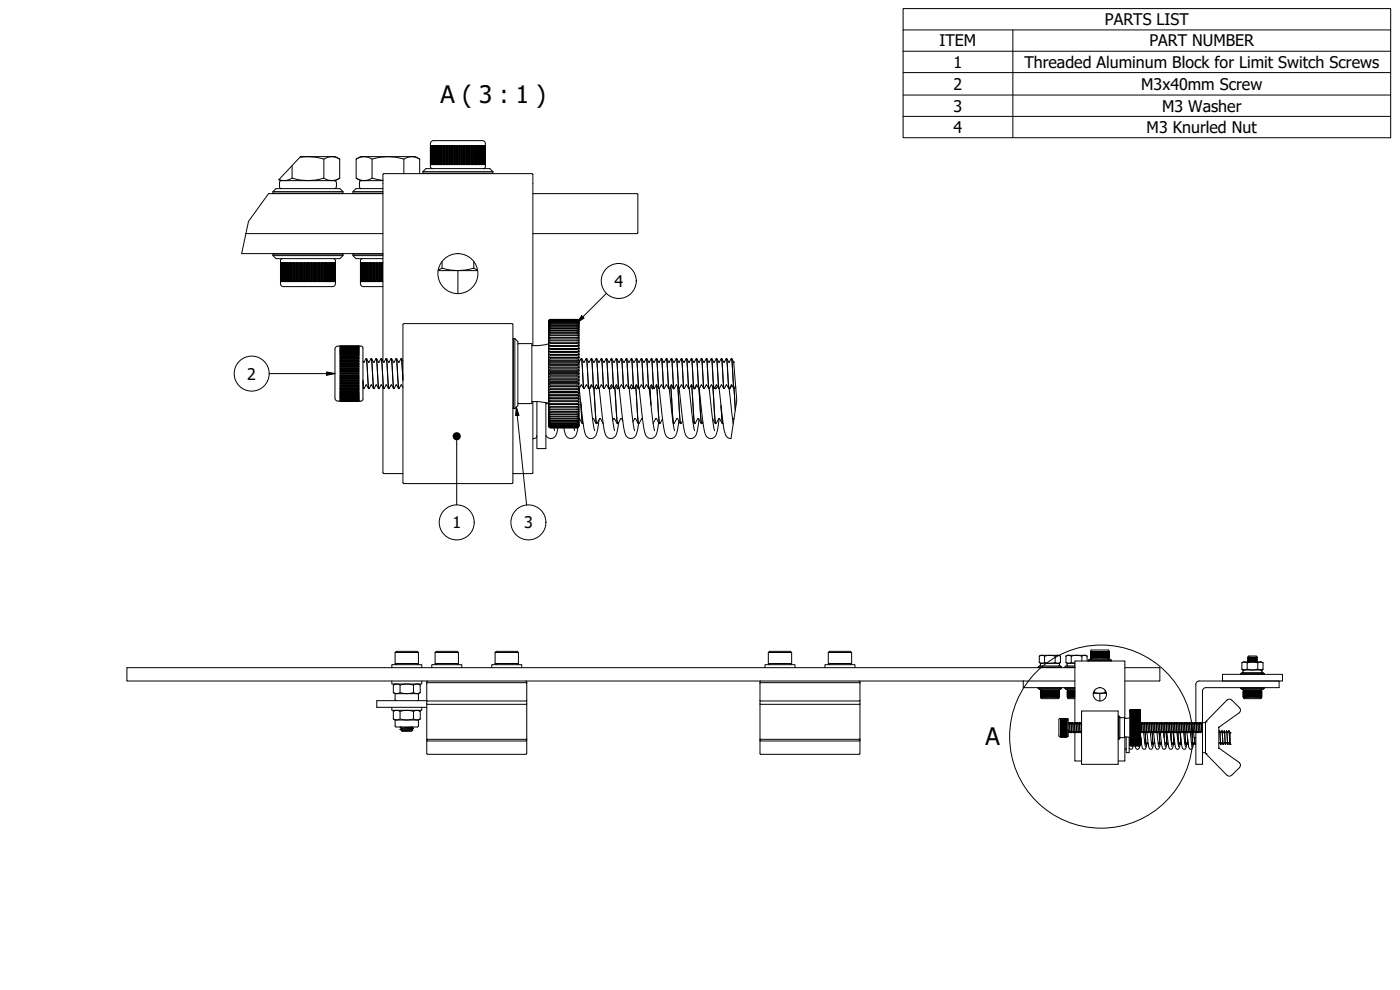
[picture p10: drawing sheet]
<svg xmlns="http://www.w3.org/2000/svg" width="420mm" height="297mm" viewBox="0 0 420 297" stroke-linecap="round" stroke-linejoin="round" font-family="sans-serif">
<defs><g id="words">
<g font-size="7.2">
<text x="132.2" y="31">A ( 3 : 1 )</text>
<text x="295.8" y="223.6">A</text>
</g>
<g font-size="4.8">
<text x="331.6" y="7.5">PARTS LIST</text>
<text x="282" y="13.9">ITEM</text>
<text x="344.9" y="13.9">PART NUMBER</text>
<text x="286.2" y="20.3">1</text>
<text x="307.4" y="20.4">Threaded Aluminum Block for Limit Switch Screws</text>
<text x="286.2" y="26.9">2</text>
<text x="342.5" y="26.9">M3x40mm Screw</text>
<text x="286.2" y="33.5">3</text>
<text x="348.8" y="33.5">M3 Washer</text>
<text x="286.2" y="39.9">4</text>
<text x="344.1" y="39.9">M3 Knurled Nut</text>
<text x="184.4" y="86.1">4</text>
<text x="74.2" y="113.9">2</text>
<text x="135.8" y="158.5">1</text>
<text x="157.3" y="158.5">3</text>
</g>
</g></defs>
<!-- layer: Visible (ISO) -->
<g fill="none" stroke="#000" stroke-width=".3">
<path d="M80.6 58.1h34.3M81.9 57.5v.4M81.9 57.5h21M81.9 57.9h21M81.9 57.5l.9-.9h19.2l.9 .9M81.9 57.9l.2 .2M83.7 53.9l.5 .3h15.4M84.5 54.2l-.5 .2-.1 .4v1.4l.6 .4M87.7 53.5a15.8 15.8 0 0 0 9.5 0M87.7 53.5a4.3 4.3 0 0 1-4 .4M87.7 49.7v3.8M90.2 47h2.2"/>
<path d="M92.4 47l-2.4 .2M92.4 47l2.3 .2 2.5 .5M92.4 47h8.3l1.2 .7M97.2 47.7a4.2 4.2 0 0 1 4.7 0M97.2 53.5l1.2 .5 1.2 .2M97.2 47.7v5.8M100.4 54.2l.4 .2 .2 .4v1.2l-.2 .4-.4 .2M101.9 53.5l-1.2 .5-1.1 .2M101.9 53.5l-1.2 .7h-1.1M101.9 47.7v5.8M102.9 57.5v.4M102.9 57.9l-.1 .2"/>
<path d="M105.9 57.5h9M105.9 57.9h9M106.9 53.5a4.2 4.2 0 0 0 4.8 0M106.9 53.5l1.3 .7h6.7M106.9 47.7v5.8M108.5 54.2l-.4 .2-.2 .4v1.4l.6 .4M109.3 47l-1.1 .2-1.3 .5M109.3 47l1.1 .2 1.3 .5M109.3 47h14.3M109.3 47h-1.1l-1.3 .7M111.7 47.7a15.8 15.8 0 0 1 9.5 0M111.7 53.5l3.2 .6"/>
<path d="M111.7 47.7v5.8M114.9 56.6h-8.1l-.9 .9 .2 .6M121.2 47.7v4.4M123.6 47l-1.2 .2-1.2 .5M123.6 47l1.1 .2 1.3 .5M123.6 47h1.1l1.3 .7M126 47.7v4.4M126.9 51.5h21M126.9 52h21M126.9 51.5l.9-.9h19.2l.9 .9M126.9 51.5v.5M126.9 52l.2 .1"/>
<path d="M129.2 49.4h.1M129.2 43.7v5.7M129.2 43.7a1.1 1.1 0 0 1 .9-1.5h14.7a1.06 1.06 0 0 1 .9 1.5v6.3l-.2 .4-.4 .2M129.2 49.4v.8l.6 .4M129.2 43.7v5.7zM129.2 43.7l.1 5.7zM129.3 43.7v5.7zM129.4 43.7l.1 5.7zM129.5 43.7l.1 5.7zM129.7 43.7l.1 5.7zM129.9 43.7l.1 5.7zM130.1 43.7l.2 5.7z"/>
<path d="M130.3 43.7v5.7M130.4 43.7h.1v5.7h-.1zM130.5 43.7v5.7M130.7 43.7h.1v5.7h-.1zM130.8 43.7v5.7M131 43.7h.2v5.7h-.2zM131.1 43.7v5.7M131.3 43.7h.2v5.7h-.2zM131.4 43.7v5.7M131.7 43.7h.2v5.7h-.2zM131.8 43.7v5.7M132 43.7h.3v5.7h-.3z"/>
<path d="M132.1 43.7v5.7M132.5 43.7h.2v5.7h-.2zM132.5 43.7v5.7M132.9 43.7h.2v5.7h-.2zM133 43.7v5.7M133.3 43.7h.3v5.7h-.3zM133.4 43.7v5.7M133.8 43.7h.2v5.7h-.2zM133.8 43.7v5.7M134.2 43.7h.3v5.7h-.3zM134.3 43.7v5.7M134.7 43.7h.3v5.7h-.3z"/>
<path d="M134.8 43.7v5.7M135.2 43.7h.3v5.7h-.3zM135.3 43.7v5.7M135.7 43.7h.3v5.7h-.3zM135.8 43.7v5.7M136.2 43.7h.3v5.7h-.3zM136.3 43.7v5.7M136.8 43.7h.3v5.7h-.3zM136.8 43.7v5.7M137.3 43.7h.3v5.7h-.3zM137.8 43.7h.3v5.7h-.3zM138.1 43.7v5.7"/>
<path d="M138.3 43.7h.3v5.7h-.3zM138.6 43.7v5.7M138.8 43.7h.3v5.7h-.3zM139.1 43.7v5.7M139.3 43.7h.3v5.7h-.3zM139.6 43.7v5.7M139.8 43.7h.3v5.7h-.3zM140.1 43.7v5.7M140.3 43.7h.3v5.7h-.3zM140.5 43.7v5.7M140.8 43.7h.3v5.7h-.3zM141 43.7v5.7"/>
<path d="M141.3 43.7h.2v5.7h-.2zM141.5 43.7v5.7M141.7 43.7h.3v5.7h-.3zM141.9 43.7v5.7M142.2 43.7h.2v5.7h-.2zM142.3 43.7v5.7M142.6 43.7h.2v5.7h-.2zM142.7 43.7v5.7M143 43.7h.2v5.7h-.2zM143.1 43.7v5.7M143.3 43.7h.2v5.7h-.2zM143.4 43.7v5.7"/>
<path d="M143.7 43.7h.2v5.7h-.2zM143.8 43.7v5.7M144 43.7h.2v5.7h-.2zM144.1 43.7v5.7M144.3 43.7h.2v5.7h-.2zM144.3 43.7v5.7M144.6 43.7l.1 5.7zM144.6 43.7v5.7M144.8 43.7l.1 5.7zM145 43.7l.2 5.7zM145.2 43.7l.1 5.7zM145.4 43.7l.1 5.7z"/>
<path d="M145.5 43.7l.1 5.7zM145.6 43.7v5.7zM145.6 43.7l.1 5.7zM147.9 51.5v.5M147.9 52l-.1 .1M159.9 58.1h31.2l.3 .3-.1 11.7h-31.4M72.5 76.1h42.4M73.8 70.1h41.1M81.9 76.7h21M81.9 76.2h21M81.9 76.7l.9 .9h19.2l.9-.9M81.9 76.2v.5"/>
<path d="M82.1 76.1l-.2 .1M84.2 78.8v5.7zM84.2 78.8l.1 5.7zM84.3 78.8v5.7zM84.4 78.8l.1 5.7zM84.5 78.8l.1 5.7zM84.7 78.8l.1 5.7zM84.8 77.6l-.4 .2-.2 .4v6.3M84.9 78.8l.1 5.7zM85.1 78.8l.2 5.7zM85.3 78.8v5.7M85.4 78.8h.1v5.7h-.1z"/>
<path d="M85.5 78.8v5.7M85.7 78.8h.1v5.7h-.1zM85.8 78.8v5.7M86 78.8h.2v5.7h-.2zM86.1 78.8v5.7M86.3 78.8h.2v5.7h-.2zM86.4 78.8v5.7M86.7 78.8h.2v5.7h-.2zM86.8 78.8v5.7M87.1 78.8h.2v5.7h-.2zM87.1 78.8v5.7M87.5 78.8h.2v5.7h-.2z"/>
<path d="M87.5 78.8v5.7M87.9 78.8h.2v5.7h-.2zM88 78.8v5.7M88.3 78.8h.3v5.7h-.3zM88.4 78.8v5.7M88.8 78.8h.2v5.7h-.2zM88.8 78.8v5.7M89.2 78.8h.3v5.7h-.3zM89.3 78.8v5.7M89.7 78.8h.3v5.7h-.3zM89.8 78.8v5.7M90.2 78.8h.3v5.7h-.3z"/>
<path d="M90.3 78.8v5.7M90.7 78.8h.3v5.7h-.3zM90.8 78.8v5.7M91.2 78.8h.3v5.7h-.3zM91.3 78.8v5.7M91.8 78.8h.3v5.7h-.3zM91.8 78.8v5.7M92.3 78.8h.3v5.7h-.3zM92.8 78.8h.3v5.7h-.3zM93.1 78.8v5.7M93.3 78.8h.3v5.7h-.3zM93.6 78.8v5.7"/>
<path d="M93.8 78.8h.3v5.7h-.3zM94.1 78.8v5.7M94.3 78.8h.3v5.7h-.3zM94.6 78.8v5.7M94.8 78.8h.3v5.7h-.3zM95.1 78.8v5.7M95.3 78.8h.3v5.7h-.3zM95.5 78.8v5.7M95.8 78.8h.3v5.7h-.3zM96 78.8v5.7M96.3 78.8h.2v5.7h-.2zM96.5 78.8v5.7"/>
<path d="M96.7 78.8h.3v5.7h-.3zM96.9 78.8v5.7M97.1 78.8h.3v5.7h-.3zM97.3 78.8v5.7M97.6 78.8h.2v5.7h-.2zM97.7 78.8v5.7M98 78.8h.2v5.7h-.2zM98.1 78.8v5.7M98.3 78.8h.2v5.7h-.2zM98.4 78.8v5.7M98.7 78.8h.2v5.7h-.2zM98.8 78.8v5.7"/>
<path d="M99 78.8h.2v5.7h-.2zM99.1 78.8v5.7M99.3 78.8h.2v5.7h-.2zM99.3 78.8v5.7M99.6 78.8l.1 5.7zM99.6 78.8v5.7M99.8 78.8l.1 5.7zM100 78.8l.2 5.7zM100.1 77.6l.4 .2 .2 .4v6.3M100.2 78.8l.1 5.7zM100.4 78.8l.1 5.7zM100.5 78.8l.1 5.7z"/>
<path d="M100.6 78.8v5.7zM100.6 78.8l.1 5.7zM102.8 76.1l.1 .1M102.9 76.2v.5M105.9 76.7h9M105.9 76.2h9M106.1 76.1l-.2 .6 .9 .9h8.1M108.2 78.8v5.7zM108.2 78.8l.1 5.7zM108.3 78.8l.1 5.7zM108.4 78.8l.1 5.7zM108.5 78.8l.1 5.7z"/>
<path d="M108.7 78.8l.1 5.7zM108.8 77.6l-.5 .2-.1 .4v6.3M108.9 78.8l.1 5.7zM109.1 78.8l.2 5.7zM109.3 78.8v5.7M109.4 78.8h.1v5.7h-.1zM109.5 78.8v5.7M109.7 78.8h.1v5.7h-.1zM109.8 78.8v5.7M110 78.8h.2v5.7h-.2zM110.1 78.8v5.7M110.3 78.8h.2v5.7h-.2z"/>
<path d="M110.4 78.8v5.7M110.7 78.8h.2v5.7h-.2zM110.8 78.8v5.7M111.1 78.8h.2v5.7h-.2zM111.1 78.8v5.7M111.5 78.8h.2v5.7h-.2zM111.5 78.8v5.7M111.9 78.8h.2v5.7h-.2zM112 78.8v5.7M112.3 78.8h.3v5.7h-.3zM112.4 78.8v5.7M112.8 78.8h.2v5.7h-.2z"/>
<path d="M112.8 78.8v5.7M113.2 78.8h.3v5.7h-.3zM113.3 78.8v5.7M113.7 78.8h.3v5.7h-.3zM113.8 78.8v5.7M114.2 78.8h.3v5.7h-.3zM114.3 78.8v5.7M114.8 78.8v5.7M114.9 78.8h-.2v5.7h.2M132.7 78.5v2M142.2 78.5v2M84.2 84.5a1.1 1.1 0 0 0 .9 1.5h14.7a1.06 1.06 0 0 0 .9-1.5"/>
<path d="M108.2 84.5a1.11 1.11 0 0 0 .9 1.5h5.8M121 97.2h32.9l-.1 47.9-32.8-.1zM131.5 81.2h11.9M132.7 80.5l-1.2 .5M132.7 80.5a15.8 15.8 0 0 0 9.5 0M137.4 81.2v6.9M142.2 80.5l1.1 .5M164.8 96.5l.4-.2h8l.4 .2 .2 .4-.2-.3-.4-.2h-8l-.4 .2-.2 .3zM164.8 96.7l.4-.2h8l.4 .2 .2 .5-.2-.3-.4-.2h-8l-.4 .2-.2 .3zM164.8 97.1l.4-.2h8l.4 .2 .2 .4-.6-.4h-8l-.6 .4zM164.8 97.5l.4-.3h8l.4 .3 .2 .4-.6-.4h-8l-.6 .4zM164.8 97.9l.4-.2h8l.4 .2 .2 .5-.6-.4h-8l-.6 .4z"/>
<path d="M164.8 98.4l.4-.2h8l.4 .2 .2 .5-.6-.3h-8l-.6 .3zM164.8 99l.4-.3h8l.4 .3 .2 .4-.6-.2h-8l-.6 .2zM164.8 99.6l.4-.3h8l.4 .3 .2 .4-.6-.2h-8l-.6 .2zM164.8 96l.4-.2-.4 .3-.2 .4zM165.2 96l-.4 .2-.2 .4 .2-.5 .4-.2h8l.4 .2 .2 .5-.2-.4-.4-.2M165.2 96.1l-.4 .2-.2 .4 .2-.3 .4-.2h8l.4 .2 .2 .3-.2-.4-.4-.2M165.2 95.8h8M165.2 96h8M173.2 95.9l.4 .1 .2 .5-.2-.4zM102 119.9l5.7 .1zM102 119.7l5.7 .1zM102 119.5l5.7 .1z"/>
<path d="M102 119.3l5.7 .1zM102 119h5.7v.1h-5.7zM102 118.7h5.7v.2h-5.7zM102 118.4h5.7v.2h-5.7zM102 118h5.7v.2h-5.7zM102 117.6h5.7v.3h-5.7zM102 117.2h5.7v.3h-5.7zM102 116.8h5.7v.3h-5.7zM102 116.4h5.7v.2h-5.7zM102 115.9h5.7v.3h-5.7zM102 115.5h5.7v.2h-5.7zM102 115h5.7v.3h-5.7z"/>
<path d="M102 114.5h5.7v.3h-5.7zM102 114h5.7v.3h-5.7zM102 113.5h5.7v.3h-5.7zM102 113h5.7v.3h-5.7zM102 112.5h5.7v.3h-5.7zM102 111.9h5.7v.3h-5.7zM102 111.4h5.7v.3h-5.7zM102 110.9h5.7v.3h-5.7zM102 110.4h5.7v.3h-5.7zM102 109.9h5.7v.3h-5.7zM102 109.4h5.7v.3h-5.7zM102 108.9h5.7v.3h-5.7z"/>
<path d="M102 108.4h5.7v.3h-5.7zM102 108h5.7v.3h-5.7zM102 107.5h5.7v.3h-5.7zM102 107.1h5.7v.3h-5.7zM102 106.7h5.7v.3h-5.7zM102 106.3h5.7v.3h-5.7zM102 106h5.7v.2h-5.7zM102 105.6h5.7v.2h-5.7zM102 105.3h5.7v.2h-5.7zM102 105.1h5.7v.1h-5.7zM102 104.8l5.7 .1zM102 104.6l5.7 .1z"/>
<path d="M102 104.4l5.7 .1zM102 104.2l5.7 .1zM102 104.1h5.7zM102 104h5.7zM102 103.9h5.7zM102 119.3h5.7M102 119h5.7M102 118.7h5.7M102 118.4h5.7M102 118.1h5.7M102 117.8h5.7M102 117.4h5.7"/>
<path d="M102 117h5.7M102 116.6h5.7M102 116.1h5.7M102 115.7h5.7M102 115.2h5.7M102 114.7h5.7M102 114.3h5.7M102 113.8h5.7M102 113.3h5.7M102 112.8h5.7M102 111.4h5.7M102 110.9h5.7"/>
<path d="M102 110.4h5.7M102 109.9h5.7M102 109.5h5.7M102 109h5.7M102 108.5h5.7M102 108.1h5.7M102 107.6h5.7M102 107.2h5.7M102 106.8h5.7M102 106.4h5.7M102 106.1h5.7M102 105.8h5.7"/>
<path d="M102 105.5h5.7M102 105.2h5.7M102 104.9h5.7M107.7 103.8h-5.7a1.11 1.11 0 0 0-1.5 .9v14.7a1.1 1.1 0 0 0 1.5 .9l5.7 .1M107.7 103.8l.9 .1 .3 .5v15.3l-.3 .6-.9 .1M108.9 114.5l.3 2.1M108.9 114.1l.3 2.5M108.9 116.3l.3 .3M109.2 116.6h.1M109.2 116.6l.7-1.1 .8 1.1M109.9 107.6l.8 9M109.9 107.6l-.6 1.1-.4-.3"/>
<path d="M109.9 107.6h.1M109.9 107.6l.8 1.1 .7-1.1M110.7 116.6h.1M110.7 116.6l.7-1.1 .8 1.1M111.4 107.6l.8 9M111.4 107.6h.1M111.4 107.6l.8 1.1 .7-1.1M112.2 116.6h.1M112.2 116.6l.7-1.1 .8 1.1M112.9 107.6l.8 9M112.9 107.6h.1M112.9 107.6l.8 1.1 .7-1.1"/>
<path d="M113.7 116.6h.1M113.7 116.6l.7-1.1 .8 1.1M114.4 107.6l.8 9M114.4 107.6h.1M114.4 107.6l.8 1.1 .7-1.1M114.9 116.3v25.5l.3 .3h5.7M115.2 116.6h.1M115.2 116.6l.7-1.1 .8 1.1M115.9 107.6l.8 9M115.9 107.6h.1M116 107.6l.7 1.1 .7-1.1M116.7 116.6h.1"/>
<path d="M116.7 116.6l.7-1.1 .8 1.1M117.4 107.6l.8 9M117.4 107.6h.1M117.4 107.6l.8 1.1 .7-1.1M118.2 116.6h.1M118.2 116.6l.7-1.1 .8 1.1M118.9 107.6l.8 9M118.9 107.6h.1M119 107.6l.7 1.1 .7-1.1M119.7 116.6h.1M120.4 107.6l.5 6.7M120.4 107.6h.1"/>
<path d="M120.5 107.6l.4 6.2M120.5 107.6l.4 .7M120.9 116.3l-.5-.8-.7 1.1M154.1 101.6v21M154.1 101.6h.4M154.1 101.6l-.2 .1M154.5 101.6v21M154.5 101.6l.9 .9v19.2l-.9 .9M155.4 103.3l4.2-.2v18l-4.2-.2M159.6 103.7h1.2M159.9 103.7v-51.5l-44.7-.1-.3 .3v55.9M164.6 103.2l-3.8 .5"/>
<path d="M164.6 116l.6-.2h8l.6 .2-.2 .3-.4 .2h-8l-.4-.2zM164.6 116.9l.6-.1 8.6 .1-.2 .4-.4 .2h-8l-.4-.2zM164.6 117.9h9.2l-.2 .3-.4 .2h-8l-.4-.2zM164.6 118.8h9.2l-.2 .4-.4 .1h-8l-.4-.1zM164.6 119.6h9.2l-.2 .4-.4 .2h-8l-.4-.2zM164.6 118.8h9.2M164.6 116.9h9.2M164.6 104.6h9.2M164.6 119.6h9.2M164.6 117.9h9.2M164.6 116h9.2M164.6 115h9.2"/>
<path d="M164.6 114.1h9.2M164.6 113.1h9.2M164.6 112.1h9.2M164.6 111.1h9.2M164.6 110.1h9.2M164.6 109.2h9.2M164.6 108.2h9.2M164.6 107.3h9.2M164.6 106.3h9.2M164.6 105.4h9.2M164.8 100.2l.4-.2h8l.4 .2 .2 .5-.6-.2h-8l-.6 .2zM164.8 100.9l.4-.2h8l.4 .2 .2 .5-.6-.2-8.6 .2z"/>
<path d="M164.8 101.7l.4-.2h8l.4 .2 .2 .4h-9.2zM164.8 102.5l.4-.2h8l.4 .2 .2 .4h-9.2zM164.8 103.3l.4-.2h8l.4 .2 .2 .4h-9.2zM164.8 105l.4-.1h8l.4 .1 .2 .4-8.8 .1-.4-.1zM164.8 106l.4-.2h8l.4 .2 .2 .3-8.6 .1-.6-.1zM164.8 106.9l.4-.2h8l.4 .2 .2 .4-8.6 .1-.6-.1zM164.8 107.9l8.4-.2 .4 .2 .2 .3-.6 .2h-8l-.6-.2zM164.8 108.9l8.4-.2 .4 .2 .2 .3-.6 .2h-8l-.6-.2zM164.8 109.8l8.4-.1 .6 .4-.6 .3h-8l-.6-.3zM164.8 110.8l8.4-.1 .6 .4-.6 .3h-8l-.4-.1-.2-.2zM164.8 111.9l8.4-.2 .6 .4-.6 .4h-8l-.4-.2-.2-.2zM164.8 112.9l8.4-.1 .6 .3-.6 .4h-8l-.4-.2-.2-.2z"/>
<path d="M164.8 113.9l8.4-.1 .6 .3-.6 .4h-8l-.4-.1-.2-.3zM164.8 114.9l8.4-.1 .6 .2-.2 .3-.4 .2h-8l-.4-.2-.2-.3zM173.8 104.6l-.2-.5-.4-.1h-8.2l-.4 .6h.6M173.8 104.6h-.6M173.8 116.6h.1M173.8 116.6l.7-1.1 .7 1.1M173.8 116.6l.5 4.5a36.1 36.1 0 0 0 1.7 9.8 1.76 1.76 0 0 0 2 .6 1.76 1.76 0 0 0 1.1-1.7l.7-3.8M174.5 107.6l.7 9M174.5 107.6l-.7 1.1M174.5 107.6h.1M174.5 107.6l.7 1.1 .8-1.1M175.2 116.6h.1"/>
<path d="M175.3 116.6l.7-1.1 .7 1.1M176 107.6l.7 9M176 107.6h.1M176 107.6l.7 1.1 .8-1.1M176.7 116.6h.1M177.5 107.6l.7 9M177.5 107.6h.1M177.5 107.6l.7 1.1 .8-1.1M177.6 115.5l.6 1.1M177.6 115.5l-.8 1.1M177.6 115.6l-.5 1h-.3l1.1 9.6 .6 3M178.2 116.6l.8 10.5"/>
<path d="M178.2 116.6h.1M178.3 116.6l.8 10.5M178.3 116.6l.7-1.1 .7 1.1M178.6 116l.4 .7 .4-.6M179 107.6l.7 9M179 107.6h.1M179 107.6l.7 1.1 .8-1.1M179.7 116.6h.1M179.8 116.6l.7-1.1 .7 1.1M179.8 116.6l.4 3.4a49.8 49.8 0 0 0 1.6 10.6 1.71 1.71 0 0 0 1.8 1 1.71 1.71 0 0 0 1.4-1.5l.7-3.4M180.5 107.6l.7 9M180.5 107.6h.1"/>
<path d="M180.5 107.6l.8 1.1 .7-1.1M181.2 116.6h.1M181.3 116.6l.7-1.1 .7 1.1M182 107.6l.7 9M182 107.6h.1M182 107.6l.8 1.1 .7-1.1M182.7 116.6h.1M182.8 116.6l.7-1.1 .7 1.1M182.8 116.6l1.1 9.6 .6 3M183.5 107.6l.7 9M183.5 107.6h.1M183.5 107.6l.8 1.1 .7-1.1"/>
<path d="M183.8 115.9l-.4 .7-.4-.3M184.2 116.6h.1M184.3 116.6l.7-1.1 .7 1.1M184.8 115.8l.4 .8 .4-.2M185 107.6l.7 9M185 107.6h.1M185 107.6l.8 1.1 .7-1.1M185.7 116.6h.1M185.8 116.6l.7-1.1 .7 1.1M185.8 116.6l.4 3.4a54.6 54.6 0 0 0 1.6 10.5 1.69 1.69 0 0 0 1.7 1.1 1.69 1.69 0 0 0 1.5-1.3l.6-3.2M186.5 107.6l.7 9M186.5 107.6h.1"/>
<path d="M186.5 107.6l.8 1.1 .7-1.1M187.2 116.6h.1M187.3 116.6l.7-1.1 .7 1.1M188 107.6l.7 9M188 107.6h.1M188 107.6l.8 1.1 .7-1.1M188.7 116.6h.1M188.8 116.6l.7-1.1 .7 1.1M188.8 116.6l1.1 9.6 .6 3M189.1 116l.5 .7 .3-.6M189.5 107.6l.7 9M189.5 107.6h.1"/>
<path d="M189.5 107.6l.8 1.1 .7-1.1M189.9 116.1v.2M190.2 116.6h.1M190.3 116.6l.7-1.1 .7 1.1M190.8 115.8l.8 11.3M190.8 115.8l.9 11.3M191 115.5l.5 1.1h.3M191 107.6l.7 9M191 107.6h.1M191 107.6l.8 1.1 .7-1.1M191.7 116.6h.1M191.8 116.6l.7-1.1 .8 1.1"/>
<path d="M191.8 116.6l.4 3.4a50.5 50.5 0 0 0 1.6 10.6 1.7 1.7 0 0 0 1.8 1 1.7 1.7 0 0 0 1.4-1.5l.7-3.3M192.5 107.6l.8 9M192.5 107.6h.1M192.5 107.6l.8 1.1 .7-1.1M193.3 116.6h.1M193.3 116.6l.7-1.1 .7 1.1M194 107.6l.7 9M194 107.6h.1M194 107.6l.8 1.1 .7-1.1M194.7 116.6h.1M194.8 116.6l.7-1.1 .8 1.1M194.8 116.6l1.1 9.6 .6 3"/>
<path d="M195 116.3l.3 4.8M195 116.3l.4 5.4M195.3 115.8l.4 .8 .4-.2M195.5 107.6l.8 9M195.5 107.6h.1M195.5 107.6l.8 1.1 .7-1.1M195.9 116.1l-.1 .5M196.3 116.6h.1M197 107.6l.8 9M197 107.6h.1M197 115.5l1 11.6M197 115.5l.8 1.1"/>
<path d="M197 115.5l-.7 1.1M197 107.6l.8 1.1 .7-1.1M197.1 115.5l.9 11.6M197.8 116.6h.1M197.8 116.6l.7-1.1 .8 1.1M197.8 116.6l.4 3.5a43.7 43.7 0 0 0 1.7 10.7 1.73 1.73 0 0 0 1.9 .7 1.73 1.73 0 0 0 1.3-1.6l.6-3.6M198.5 107.6l.8 9M198.5 107.6h.1M198.5 107.6l.8 1.1 .7-1.1M199.3 116.6h.1M199.3 116.6l.7-1.1 .8 1.1M200 107.6l.8 9"/>
<path d="M200 107.6h.1M200 107.6l.8 1.1 .7-1.1M200.8 116.6h.1M200.8 116.6l.7-1.1 .8 1.1M200.8 116.6l1 8.8 .7 3.8M201.3 115.9l.9 11.2M201.3 115.8l.9 11.3M201.5 115.5l.5 1.1h.3M201.5 107.6l.8 9M201.5 107.6h.1M201.5 107.6l.8 1.1 .7-1.1M201.9 116.1v.2"/>
<path d="M202.3 116.6h.1M202.3 116.6l.7-1.1 .8 1.1M203 107.6l.8 9M203 107.6h.1M203 107.6l.8 1.1 .7-1.1M203.4 116.1l.9 11M203.4 116.2l.9 10.9M203.8 116.6h.1M203.8 116.6l.7-1.1 .8 1.1M203.8 116.6l.6 5.5a32.2 32.2 0 0 0 1.6 8.8 1.78 1.78 0 0 0 2 .6 1.78 1.78 0 0 0 1.2-1.8l.6-3.8M204.5 107.6l.8 9M204.5 107.6h.1"/>
<path d="M204.5 107.6l.8 1.1 .7-1.1M205.3 116.6h.1M205.3 116.6l.7-1.1 .8 1.1M206 107.6l.8 9M206 107.6h.1M206 107.6l.8 1.1 .7-1.1M206.8 116.6h.1M206.8 116.6l1.1 9.6 .6 3M207.5 107.6l.8 9M207.5 107.6h.1M207.5 115.5l.8 1.1M207.5 115.5l-.7 1.1"/>
<path d="M207.5 115.5l1 11.6M207.5 107.6l.8 1.1 .7-1.1M207.6 115.5l.9 11.6M208.3 116.6h.1M208.3 116.6l.7-1.1 .8 1.1M209 107.6l.8 9M209 107.6h.1M209 107.6l.8 1.1 .7-1.1M209.1 115.6l-.5 1h-.3M209.8 116.6l.8 10.5M209.8 116.6h.1M209.8 116.6l.7-1.1 .8 1.1"/>
<path d="M209.8 116.6l1.3 10.8a5.5 5.5 0 0 0 1.6 4.1l.3 .1a1.96 1.96 0 0 0 2.2-2l.6-4.1M210.5 107.6l.8 9M210.5 107.6h.1M210.5 107.6l.8 1.1 .7-1.1M211.3 116.6h.1M211.3 116.6l.7-1.1 .8 1.1M212 107.6l.8 9M212 107.6h.1M212 107.6l.8 1.1 .7-1.1M212.8 116.6h.1M212.8 116.6l.7-1.1 .8 1.1M212.8 116.6l1 8.8 .7 3.8"/>
<path d="M213.5 107.6l.8 9M213.5 107.6h.1M213.5 107.6l.8 1.1 .7-1.1M213.9 116.1l.9 11M213.9 116.2l.9 10.9M214.3 116.6h.1M214.3 116.6l.7-1.1 .8 1.1M215 107.6l.8 9M215 107.6h.1M215 107.6l.8 1.1 .7-1.1M215.3 115.9l-.4 .7-.4-.3M215.8 116.6h.1"/>
<path d="M215.8 116.6l.7-1.1 .8 1.1M215.8 116.6l.7 6.1a35.2 35.2 0 0 0 1.4 8 1.69 1.69 0 0 0 1.5 .9M216.5 107.6l.8 9M216.5 107.6h.1M216.6 107.6l.7 1.1 .7-1.1M217.3 116.6h.1M217.3 116.6l.7-1.1 .8 1.1M218 107.6l.8 9M218 107.6h.1M218.1 107.6l.7 1.1 .7-1.1M218.8 116.6h.1M218.8 116.6l.7-1.1 .8 1.1"/>
<path d="M218.8 116.6l1.2 10.6M218.9 116.6h.1M219.5 107.6l.8 9M219.5 107.6h.1M219.6 107.6l.6 1.1M219.7 115.6l-.6 1h-.2M220.2 108.7h.1M220.3 116.6l.4 6.5M220.3 116.6h.1M220.3 116.6l.4 6.4M220.7 116l.1 .3M220.8 115.9l-.5 .7"/>
<path d="M102 120.3h5.7zM102 120.2h5.7zM102 120l5.7 .1zM153.9 122.4l.2 .2M154.1 122.6h.4M159.6 120.5h1.2M159.9 120.5v21.5l-6 .1M160.8 120.5l3.8 .5M161.1 120.5v14.1h2.7v-13.8M161.1 130.7a.96 .96 0 0 1-1.2 .9M163.8 121.1h.8M164.6 120.5h9.2l-.2 .4-.4 .2h-8l-.4-.2z"/>
<path d="M164.6 121.3h9.2l-.2 .4-.4 .2h-8l-.4-.2zM164.6 122.1h9.2l-.2 .4-.4 .2h-8l-.4-.2zM164.6 122.8l.6 .2 8.6-.2-.2 .5-.4 .2h-8l-.4-.2zM164.6 123.5l.6 .2h8l.6-.2-.2 .5-.4 .2h-8l-.4-.2zM164.6 124.2l.6 .2h8l.6-.2-.2 .4-.4 .2h-8l-.4-.2zM164.6 124.8l.6 .2h8l.6-.2-.2 .4-.4 .3h-8l-.4-.3zM164.6 125.3l.6 .3h8l.6-.3-.2 .5-.4 .2h-8l-.4-.2zM164.6 125.8l.6 .4h8l.6-.4-.2 .5-.4 .2h-8l-.4-.2zM164.6 126.3l.6 .4h8l.6-.4-.2 .4-.4 .3h-8l-.4-.3zM164.6 126.7l.6 .4h8l.6-.4-.2 .4-.4 .2h-8l-.4-.2zM164.6 127l.2 .3 .4 .1h8l.4-.1 .2-.3-.2 .5-.4 .2h-8l-.4-.2zM164.6 127.3l.2 .3 .4 .2h8l.4-.2 .2-.3-.2 .4-.4 .2h-8l-.4-.2z"/>
<path d="M165.2 128.1l-.4-.2-.2-.4 .2 .3 .4 .2h8l.4-.2 .2-.3-.2 .4-.4 .2M165.2 128.4l-.4-.2-.2-.4v-31.4l.2-.4 .4-.2h8l.4 .2 .2 .4v31.4l-.2 .4-.4 .2M165.2 128.2l-.4-.2-.2-.4 .2 .5 .4 .2M165.2 128.3l-.4-.2-.2-.4 .2 .5 .4 .1M165.2 128.1h8M165.2 128.3h8M166.2 128.4l.3 .8M167.4 128.4l-.1 .7a2.13 2.13 0 0 1-2.6 2.4l-.9-.9M172.2 128.4l.3 .8M173.2 128.2l.4-.2 .2-.4-.2 .5-.4 .2M173.2 128.3l.4-.2 .2-.4-.2 .5-.4 .1M173.5 128.3l-.2 1a1.95 1.95 0 0 1-1.1 1.9 1.95 1.95 0 0 1-2.1-.2l-.5-.8-.4-1.8"/>
<path d="M173.8 125.5l1 1.6M173.8 125.5h.1M173.8 125.5v.7M174.3 120.7l.5 6.4M174.3 121.3l.6 5.8M174.8 127.1h.1M175 127l-.1 .1M177.8 125.7l.3-.1 .9 1.5M179 127.1h.1M181 127l-.9-1.5-1 1.6M183.9 126.1l.3-.5h.2l.9 1.5M185.3 127.1l-.8-10.8 .9 10.8"/>
<path d="M185.3 127.1h.1M186.9 126.3l-.4-.7h-.2l-.9 1.5M190 126.6l.6-1.1 1 1.6M191.6 127.1h.1M192.8 125.6h-.2l-.9 1.5M196 127l.9-1.5 1.1 1.6M198 127.1h.1M198.8 125.7l-.8 1.4M202 127l.2 .1M202.2 127.1h.1M202.2 127.1l1-1.6 1.1 1.6M204.3 127.1h.1"/>
<path d="M204.9 126.2l-.6 .9M207.9 126.3l.6 .8M208.5 127.1h.1M208.5 127.1l1-1.6 1.1 1.6M210.6 127.1h.1M211 126.6l-.4 .5M213.8 125.6h.1M213.9 125.6l.9 1.5M214.8 127.1h.1M215.8 125.5l1.1 1.6M215.8 125.5l-1 1.6M216.4 121.5l.5 5.6"/>
<path d="M216.4 122.1l.5 5M216.9 127.1h.1M217 127.1h-.1M219.8 125.7l.2-.2 .3 .3M118.6 199.1h7M118.6 195.8l.3-.4h6.3l.4 .4M118.6 195.8h7M118.6 199.1l.3 .3M118.6 195.8v3.3M125.6 199.1l-.4 .3M125.6 195.8v3.3M130.6 199.1h7"/>
<path d="M130.6 195.8l.3-.4h6.3l.4 .4M130.6 195.8h7M130.6 199.1l.3 .3M130.6 195.8v3.3M137.6 199.1l-.4 .3M137.6 195.8v3.3M148.6 199.1h7M148.6 195.8l.3-.4h6.3l.4 .4M148.6 195.8h7M148.6 199.1l.3 .3M148.6 195.8v3.3M155.6 199.1l-.4 .3"/>
<path d="M155.6 195.8v3.3M230.6 199.1h7M230.6 195.8l.3-.4h6.3l.4 .4M230.6 195.8h7M230.6 199.1l.3 .3M230.6 195.8v3.3M237.6 199.1l-.4 .3M237.6 195.8v3.3M248.6 199.1h7M248.6 195.8l.3-.4h6.3l.4 .4M248.6 195.8h7M248.6 199.1l.3 .3"/>
<path d="M248.6 195.8v3.3M255.6 199.1l-.4 .3M255.6 195.8v3.3M311.9 198.8a1.42 1.42 0 0 0 1.6 0M311.9 198.8l.4 .2h5.2M311.9 196.9v1.9M312.4 199l-.2 .2 .2 .6M312.7 196.6l-.8 .3M312.7 196.6l.8 .3M312.7 196.6h4.8M313.5 196.9a5.2 5.2 0 0 1 3.2 0M313.5 198.8a5.3 5.3 0 0 0 3.2 0"/>
<path d="M313.5 196.9v1.9M316.7 198.8l.8 .2M316.7 196.9v1.9M317.5 196.6l-.8 .3M317.5 196.6l.8 .3M317.7 199l.2 .2-.2 .6M318.3 198.8l-.8 .2M318.3 196.9v1.9M319.9 198.8a1.42 1.42 0 0 0 1.6 0M319.9 198.8l.4 .2h2.3M319.9 196.9v1.9M320.4 199l-.2 .2 .2 .6"/>
<path d="M320.7 196.6l-.8 .3M320.7 196.6l.8 .3M320.7 196.6h4.8M321.5 196.9a5.2 5.2 0 0 1 3.2 0M321.5 196.9v1.9l1.1 .2M322.6 199.8h-2.7l-.3 .5M324.7 196.9v1.4M325.5 196.6l-.8 .3M325.5 196.6l.8 .3M326.3 196.9v1.4M326.6 198.1h7M326.6 198.1l.3-.3h6.4l.3 .3"/>
<path d="M326.6 198.1v.2M326.6 198.3h.1M327.3 197.4h.1M327.3 195.5v1.9M327.3 197.4l.2 .4M327.3 195.5l.3-.5h4.9l.3 .5M327.3 195.5l.1 1.9zM327.4 195.5v1.9zM327.5 195.5v1.9zM327.6 195.5v1.9zM327.6 195.5l.1 1.9zM327.7 195.5v1.9"/>
<path d="M327.7 195.5l.1 1.9zM327.8 195.5v1.9M327.8 195.5l.1 1.9zM327.9 195.5v1.9M327.9 195.5l.1 1.9zM328 195.5v1.9M328 195.5l.1 1.9zM328.1 195.5v1.9M328.2 195.5v1.9zM328.2 195.5v1.9M328.3 195.5l.1 1.9zM328.3 195.5v1.9"/>
<path d="M328.4 195.5l.1 1.9zM328.5 195.5v1.9M328.6 195.5l.1 1.9zM328.6 195.5v1.9M328.7 195.5l.1 1.9zM328.7 195.5v1.9M328.9 195.5l.1 1.9zM328.9 195.5v1.9M329 195.5l.1 1.9zM329 195.5v1.9M329.2 195.5l.1 1.9zM329.2 195.5v1.9"/>
<path d="M329.4 195.5v1.9zM329.4 195.5v1.9M329.5 195.5l.1 1.9zM329.5 195.5v1.9M329.7 195.5l.1 1.9zM329.7 195.5v1.9M329.9 195.5l.1 1.9zM329.9 195.5v1.9M330 195.5l.1 1.9zM330.2 195.5l.1 1.9zM330.3 195.5v1.9M330.4 195.5l.1 1.9z"/>
<path d="M330.5 195.5v1.9M330.5 195.5l.1 1.9zM330.6 195.5v1.9M330.7 195.5l.1 1.9zM330.8 195.5v1.9M330.9 195.5l.1 1.9zM331 195.5v1.9M331 195.5l.1 1.9zM331.1 195.5v1.9M331.2 195.5l.1 1.9zM331.3 195.5v1.9M331.4 195.5l.1 1.9z"/>
<path d="M331.4 195.5v1.9M331.5 195.5l.1 1.9zM331.6 195.5v1.9M331.7 195.5v1.9zM331.7 195.5v1.9M331.8 195.5l.1 1.9zM331.8 195.5v1.9M331.9 195.5l.1 1.9zM332 195.5v1.9M332.1 195.5v1.9zM332.1 195.5v1.9M332.2 195.5v1.9z"/>
<path d="M332.2 195.5v1.9M332.3 195.5v1.9zM332.3 195.5v1.9M332.4 195.5v1.9zM332.4 195.5v1.9M332.5 195.5v1.9zM332.5 195.5v1.9M332.5 195.5l.1 1.9zM332.6 195.5l.1 1.9zM332.7 195.5v1.9zM332.7 195.5l.1 1.9zM332.8 195.5v1.9z"/>
<path d="M332.8 195.5v2.1l-.2 .2M333.6 198.1l-.1 .2M372.7 198.9v1.9M373.5 198.6l-.8 .3M373.5 198.6l.8 .3M373.5 198.6h4.8M374.3 198.9a5.2 5.2 0 0 1 3.2 0M374.3 198.9v1.9M374.4 198.1h.1M374.4 197.6h.1M374.4 198.6h.1M374.4 198.1l.3 .2"/>
<path d="M374.4 197.6l.3 .2M374.5 197.2l.2 .1M374.7 197.3h.1M374.7 197.3v.1M374.7 197.8v.1M374.7 198.3v.1M374.7 197.9l-.3 .2M374.7 197.4l-.3 .2M374.8 196.8h2.2l.3 .4h-2.9zM375.7 197.2l-1 .1M377 197.2l-2.3 .2M377.1 198.2l-2.4 .2"/>
<path d="M377.1 197.7l-2.4 .2M377.1 197.6v.1M377.1 198.1v.1M377.1 198.6h.1M377.1 197.7l.2 .1M377.1 198.2l.2 .1M377.1 197.2l.2 .1M377.3 197.4l-2.6 .4M377.3 198.4l-.7 .2M377.3 197.3l-2.9 .3M377.3 198.3l-2.9 .3M377.3 198.4l-2.9 .2 .3-.2"/>
<path d="M377.3 197.4l-2.9 .2M377.3 197.8l-2.9 .3M377.3 197.9l-2.6 .4M377.3 197.9l-2.9 .2M377.3 197.3v.1M377.3 197.8v.1M377.3 198.3v.1M377.5 198.9v1.9M378.3 198.6l-.8 .3M378.3 198.6l.8 .3M379.1 198.9v1.9M117.6 212.2v.9h9v-.9"/>
<path d="M117.6 200.3v-.9h9v.9M117.6 204.3v.9h9v-.9M118 207.8l1 .3M118 215.7l1 .3M118 205.5v2.3M118 213.4v2.3M118 207.8l.6 .3M118 215.7l.6 .3M118.6 208.1h7M118.6 216h7M118.6 208.1v1.8M118.6 216v1.8"/>
<path d="M118.6 205.2l-.6 .3M118.6 213.1l-.6 .3M118.6 209.9l.3 .3M119 205.2l-1 .3M119 213.1l-1 .3M119.1 208.1l1-.3 1.9 .3M119.1 205.2l1 .3M119.1 216l1-.3 1.9 .3M119.1 213.1l1 .3M120.1 205.5v2.3M120.1 213.4v2.3M120.1 218.1v.1"/>
<path d="M120.1 218.8v.1M120.1 218.9l.4 .3M120.1 218.2l.4 .3M120.5 218.1l-.4 .1M120.5 219.2h.1M120.5 218.5h.1M120.5 218.5l-.4 .3M122 205.2l-1.9 .3M122 213.1l-1.9 .3M122.2 208.1l1.9-.3 1 .3M122.2 205.2l1.9 .3M122.2 216l1.9-.3 1 .3"/>
<path d="M122.2 213.1l1.9 .3M123.6 218.8l-3.1 .4M123.6 218.2l-3.1 .3M123.6 218.9l.3 .2M123.6 218.2l.5 .3M123.9 219.1l-3.4 .1M123.9 219.1l-.5 .3h-2.6l-.3-.2M124.1 218.5l-4 .3M124.1 218.6l-.5 .2M124.1 218.6l-4 .3M124.1 218.5v.1M124.1 205.5v2.3"/>
<path d="M124.1 213.4v2.3M125.1 205.2l-1 .3M125.1 213.1l-1 .3M125.2 205.2l.9 .3M125.2 213.1l.9 .3M125.6 208.1v1.8l-.3 .3M125.6 216v1.8l-.3 .3h-6.4l-.3-.3M125.6 205.2l.5 .3M125.6 213.1l.5 .3M126.1 207.8l-.9 .3M126.1 215.7l-.9 .3M126.1 205.5v2.3"/>
<path d="M126.1 213.4v2.3M126.1 207.8l-.5 .3M126.1 215.7l-.5 .3M128.1 204.9h30M128.1 211.2h30M128.3 204.3l-.2 .3 .1 21.7h29.6l.3-.2v-21.5l-.3-.3M129.6 200.3v-.9h9v.9M147.6 200.3v-.9h9v.9M158.1 210.2l-45 .1 .1 1.9h14.9M228.1 204.9h30M228.1 210.2h30M228.1 211.2h30"/>
<path d="M228.3 204.3l-.2 .3 .1 21.7h29.6l.3-.2v-21.5l-.3-.3M229.6 200.3v-.9h9v.9M247.6 200.3v-.9h9v.9M307.2 204.3v2h15.4M311.6 206.5h7M311.6 206.4h7M311.6 206.5l.3 .3h6.4l.3-.3M311.6 200.1v.2M311.6 206.4v.1M311.6 200.1h7M311.6 200.3h7M311.6 200.1l.3-.3h6.4l.3 .3"/>
<path d="M311.6 200.3h.1M311.6 206.3v.1M312.3 207.2v1.9zM312.3 209.1l.3 .5h4.9l.3-.5M312.4 207.2v1.9zM312.5 207.2v1.9zM312.5 206.8l-.2 .2v2.1M312.6 207.2v1.9zM312.6 207.2l.1 1.9zM312.7 207.2v1.9M312.7 207.2l.1 1.9zM312.8 207.2v1.9"/>
<path d="M312.8 207.2l.1 1.9zM312.9 207.2v1.9M312.9 207.2l.1 1.9zM313 207.2v1.9M313 207.2l.1 1.9zM313.1 207.2v1.9M313.2 207.2v1.9zM313.2 207.2v1.9M313.3 207.2l.1 1.9zM313.3 207.2v1.9M313.4 207.2l.1 1.9zM313.5 207.2v1.9"/>
<path d="M313.6 207.2l.1 1.9zM313.6 207.2v1.9M313.7 207.2l.1 1.9zM313.7 207.2v1.9M313.9 207.2l.1 1.9zM313.9 207.2v1.9M314 207.2l.1 1.9zM314 207.2v1.9M314.2 207.2l.1 1.9zM314.2 207.2v1.9M314.4 207.2v1.9zM314.4 207.2v1.9"/>
<path d="M314.5 207.2l.1 1.9zM314.5 207.2v1.9M314.7 207.2l.1 1.9zM314.7 207.2v1.9M314.9 207.2l.1 1.9zM314.9 207.2v1.9M315 207.2l.1 1.9zM315.2 207.2l.1 1.9zM315.3 207.2v1.9M315.4 207.2l.1 1.9zM315.5 207.2v1.9M315.5 207.2l.1 1.9z"/>
<path d="M315.6 207.2v1.9M315.7 207.2l.1 1.9zM315.8 207.2v1.9M315.9 207.2l.1 1.9zM316 207.2v1.9M316.1 207.2v1.9zM316.1 207.2v1.9M316.2 207.2l.1 1.9zM316.3 207.2v1.9M316.4 207.2l.1 1.9zM316.4 207.2v1.9M316.5 207.2l.1 1.9z"/>
<path d="M316.6 207.2v1.9M316.7 207.2v1.9zM316.7 207.2v1.9M316.8 207.2l.1 1.9zM316.8 207.2v1.9M316.9 207.2l.1 1.9zM317 207.2v1.9M317.1 207.2v1.9zM317.1 207.2v1.9M317.2 207.2v1.9zM317.2 207.2v1.9M317.3 207.2v1.9z"/>
<path d="M317.3 207.2v1.9M317.4 207.2v1.9zM317.4 207.2v1.9M317.5 207.2v1.9zM317.5 207.2v1.9M317.5 207.2l.1 1.9zM317.6 207.2l.1 1.9zM317.6 206.8l.2 .2v2.1M317.7 207.2v1.9zM317.7 207.2l.1 1.9zM317.8 207.2v1.9zM318.1 215.6h2.1"/>
<path d="M318.1 215.6l-.3 .3v4.9l.3 .3M318.3 219.9l1.9 .1zM318.3 219.8h1.9zM318.3 219.6l1.9 .1zM318.3 219.5h1.9zM318.3 219.3l1.9 .1zM318.3 219.1l1.9 .1zM318.3 219l1.9 .1zM318.3 218.8l1.9 .1zM318.3 218.6l1.9 .1zM318.3 218.4l1.9 .1zM318.3 218.3l1.9 .1z"/>
<path d="M318.3 218.1l1.9 .1zM318.3 217.9l1.9 .1zM318.3 217.8l1.9 .1zM318.3 217.6l1.9 .1zM318.3 217.4l1.9 .1zM318.3 217.3l1.9 .1zM318.3 217.1l1.9 .1zM318.3 217h1.9zM318.3 216.8l1.9 .1zM318.3 216.7h1.9zM318.3 216.5l1.9 .1zM318.3 216.4l1.9 .1z"/>
<path d="M318.3 216.3l1.9 .1zM318.3 216.2h1.9zM318.3 216.1h1.9zM318.3 216h1.9zM318.3 215.9h1.9zM318.3 215.8l1.9 .1zM318.3 215.8h1.9zM318.3 215.7h1.9zM318.3 215.6h1.9zM318.3 218.1h1.9M318.3 220h1.9M318.3 219.8h1.9"/>
<path d="M318.3 219.7h1.9M318.3 219.5h1.9M318.3 219.4h1.9M318.3 219.2h1.9M318.3 219h1.9M318.3 218.9h1.9M318.3 218.7h1.9M318.3 218.5h1.9M318.3 217.9h1.9M318.3 217.8h1.9M318.3 217.6h1.9M318.3 217.4h1.9"/>
<path d="M318.3 217.3h1.9M318.3 217.1h1.9M318.3 217h1.9M318.3 216.8h1.9M318.3 216.7h1.9M318.3 216.6h1.9M318.3 216.4h1.9M318.3 216.3h1.9M318.3 216.2h1.9M318.3 216.1h1.9M318.3 216h1.9M318.3 215.9h1.9"/>
<path d="M318.5 206.3l.1 .1M318.6 200.1v.2M318.6 206.4v.1M318.6 200.3h-.1M319.6 206.5h3M319.6 206.4h3M319.6 200.1h3M319.6 200.3h3M319.6 206.3l.3 .5h2.7M320.2 215.6l.4 .2v5.1l-.2 .2h-2.3M320.3 207v2.3M320.3 209.3l.3 .3"/>
<path d="M320.3 207.2v1.9zM320.4 207.2v1.9zM320.5 207.2v1.9zM320.5 206.8l-.2 .2M320.6 207.2v1.9zM320.6 219l.1 .8M320.6 219.1l.1 .7M320.6 219.7v.1M320.6 217.1v.1M320.6 219.8h.1M320.6 209.6h2M320.6 207.2l.1 1.9z"/>
<path d="M320.7 219.8h.1M320.7 207.2v1.9M320.7 217.2h.1M320.7 207.2l.1 1.9zM320.8 207.2v1.9M320.8 207.2l.1 1.9zM320.9 216.9l-.2 .3M320.9 207.2v1.9M320.9 219.5l-.2 .3M320.9 216.8h.1M320.9 219.5l.3 .3M320.9 219.5h.1"/>
<path d="M320.9 216.8l.3 3M320.9 216.8l.3 .4M320.9 207.2l.1 1.9zM321 207.2v1.9M321 207.2l.1 1.9zM321.1 207.2v1.9M321.2 207.2v1.9zM321.2 219.8h.1M321.2 217.2h.1M321.2 207.2v1.9M321.3 207.2l.1 1.9zM321.3 207.2v1.9"/>
<path d="M321.4 219.5l-.2 .3M321.4 216.8h.1M321.4 216.8l-.2 .4M321.4 216.8l.3 3M321.4 219.5h.1M321.4 207.2l.1 1.9zM321.4 216.8l.2 .4M321.5 219.5l.2 .3M321.5 207.2v1.9M321.6 207.2l.1 1.9zM321.6 207.2v1.9M321.6 217.2h.1"/>
<path d="M321.7 219.8h.1M321.7 207.2l.1 1.9zM321.7 207.2v1.9M321.9 207.2l.1 1.9zM321.9 207.2v1.9M321.9 216.8h.1M321.9 216.8l-.2 .4M321.9 219.5h.1M321.9 219.5l-.2 .3M321.9 216.8l.3 3M322 219.5l.2 .3M322 216.9l.1 .3"/>
<path d="M322 207.2l.1 1.9zM322 207.2v1.9M322.2 219.8h.1M322.2 207.2l.1 1.9zM322.2 217.2h.1M322.2 207.2v1.9M322.4 207.2v1.9zM322.4 207.2v1.9M322.4 216.9l-.2 .3M322.4 219.5l-.2 .3M322.4 216.8h.1M322.4 219.5l.2 .3"/>
<path d="M322.4 219.5h.1M322.4 216.8l.3 3M322.4 216.8l.3 .4M322.5 207.2v1.9M322.6 200.3h-284.4l-.1 3.9 284.5 .1M322.6 219.7v8.5l2 .1M322.6 207.2v1.9M322.6 219.8h.1M322.7 219.8h.1M322.7 217.2h.1M322.9 219.5l-.2 .3M322.9 216.8h.1"/>
<path d="M322.9 216.8l-.2 .4M322.9 219.5h.1M322.9 216.8l.3 3M322.9 216.8l.2 .4M323 219.5l.2 .3M323.1 217.2h.1M323.2 219.8h.1M323.4 216.8h.1M323.4 216.8l-.2 .4M323.4 219.5h.1M323.4 219.5l-.2 .3M323.4 216.8l.3 3"/>
<path d="M323.5 219.5l.2 .3M323.5 216.9l.1 .3M323.7 219.8h.1M323.7 217.2h.1M323.9 216.9l-.2 .3M323.9 219.5l-.2 .3M323.9 216.8h.1M323.9 216.8l.3 3M323.9 219.5l.3 .3M323.9 219.5h.1M323.9 216.8l.3 .4M324.2 219.8h.1"/>
<path d="M324.2 217.2h.1M324.4 219.5l-.2 .3M324.4 216.8l.2 2.3M324.4 216.8h.1M324.4 216.8l-.2 .4M324.4 219.5h.1M324.4 216.8l.2 2.1M324.4 216.8l.2 .3M324.5 219.5l.1 .2M324.7 213.3v16M324.7 213.3l10.9 .1v15.8l-10.9 .1M328.1 208h4"/>
<path d="M328.5 207.1v.7l-.4 .2M328.5 207.8a5.2 5.2 0 0 0 3.2 0M330.1 208v2.3M331.7 207.1v.7l.3 .2M335.8 214.8v7M335.8 214.8l.3 .3v6.4l-.3 .3M335.8 214.8l-.2 .1M336.1 215.4l1.4-.1v6h-1.4M337.6 200.3l10.5 .1-.1 3.9h-10.4M337.6 215.5v-17.1l-14.9-.1-.1 18.8M339.2 215.4l-1.7 .1M339.2 219.3h3l-.2 .2z"/>
<path d="M339.2 219.6h3l-.2 .2h-2.6zM339.2 219h3M339.2 216.7h3M339.2 216.1h3M339.2 215.8h3M339.2 217h3M339.2 219.9h3M339.2 219.6h3M339.2 219.3h3M339.2 218.7h3M339.2 218.3h3M339.2 218h3"/>
<path d="M339.2 217.7h3M339.2 217.3h3M339.2 216.4h3M339.2 213.4h2.8l.2 .2h-3zM339.2 213.6l2.8-.1 .2 .3h-3zM339.2 213.8l2.8-.1 .2 .2h-3zM339.2 213.9h2.8l.2 .2h-3zM339.2 214.2l2.8-.1 .2 .2h-3zM339.2 214.4l2.8-.1 .2 .2h-3zM339.2 214.6l2.8-.1 .2 .3h-3zM339.2 214.8h2.8l.2 .2h-3zM339.2 215.1l2.8-.1 .2 .3h-3z"/>
<path d="M339.2 215.4l2.8-.1 .2 .2h-3zM339.2 216l2.8-.1 .2 .2zM339.2 216.3l2.8-.1 .2 .2h-2.8zM339.2 216.6l2.8-.1 .2 .2-2.8 .1zM339.2 217.2l3 .1-2.8 .1zM339.2 217.6l3 .1-2.8 .1zM339.2 217.9l3 .1-2.8 .1zM339.2 218.2l3 .1-2.8 .1zM339.2 218.6l3 .1-2.8 .1zM339.2 218.9l3 .1-2.8 .1zM339.2 213h.2l-.2 .2zM339.2 213.1l.2-.1-.2 .3z"/>
<path d="M339.4 213h2.6l.2 .2M339.4 213h2.6l.2 .3M339.4 213.2l-.2 .2 .2-.3h2.6l.2 .3-.2-.2M339.4 213.2l-.2 .3h3l-.2-.3M339.4 219.9l-.2 .2h2.8l.2-.2M339.4 212.9l-.2 .2M339.4 212.9l-.2 .2v10.4l.2 .2M339.4 212.9h2.6M339.4 213.2h2.6M342 212.9l.2 .2M342 219.9h.2M342 212.9l.2 .2v10.4l-.2 .2 .2-.2"/>
<path d="M342.2 215.8l-.2-.2h-2.6l-.2 .2h.2M342.2 215.8h-.2M342.2 217l-.2-.1h-2.8l.2 .2M342.2 217l-.2 .1M342.2 219.8h.1M342.2 219.8l.5 4 .4 .9 .5 .1 .3-.3 .3-1.5M342.2 217.2h.1M342.4 216.9l-.2 .3M342.4 219.5l-.2 .3M342.4 216.8l.3 3M342.4 216.8h.1M342.4 219.5l.3 .3"/>
<path d="M342.4 219.5h.1M342.4 216.8l.3 .4M342.7 217.2h.1M342.7 219.8h.1M342.9 216.8l.3 3M342.9 216.8h.1M342.9 216.8l-.2 .4M342.9 219.5h.1M342.9 219.5l-.2 .3M343 219.5l.2 .3M343 216.9l.2 .3M343.2 217.2h.1"/>
<path d="M343.2 219.8h.1M343.2 219.8l.6 4.2M343.4 216.9l-.2 .3M343.4 219.5l-.2 .3M343.4 216.8l.3 3M343.4 216.8h.1M343.4 216.8v.1M343.4 219.5h.1M343.4 216.8l.1 .1M343.5 219.5l.2 .3M343.5 219.5l-.2 .3M343.5 216.9l.2 .3"/>
<path d="M343.7 219.8l.3 3.5M343.7 219.8h.1M343.7 217.2h.1M343.8 219.6l.1 .2M343.9 219.5l-.2 .3M343.9 219.8h.1M343.9 216.8l.3 3M343.9 216.8h.1M343.9 216.8l-.2 .4M343.9 219.5l.3 .3M343.9 219.5h.1M343.9 216.8l.3 .4"/>
<path d="M344.1 219.7l-.1 .1M344.2 217.2h.1M344.2 219.8h.1M344.2 219.8l.1 1.2a8.1 8.1 0 0 0 .9 3.8l.6-.2 .4-1.4M344.4 216.8l.3 3M344.4 216.8h.1M344.4 216.8l-.2 .4M344.4 219.5h.1M344.4 219.5l-.2 .3M344.4 216.8l.3 .4M344.5 219.5l.2 .3M344.7 217.2h.1"/>
<path d="M344.7 219.8h.1M344.9 216.9l-.2 .3M344.9 216.8l.3 3M344.9 216.8h.1M344.9 216.8v.1M344.9 219.5h.1M344.9 219.5l-.2 .3M344.9 216.8l.1 .1M345 219.5l.2 .3M345 216.9l.2 .3M345.2 219.8h.1M345.2 219.8l.6 4.2"/>
<path d="M345.2 217.2h.1M345.3 219.7v.1M345.3 219.8h.1M345.4 219.5l-.2 .3M345.4 216.8l.3 3M345.4 216.8h.1M345.4 216.8l-.2 .4M345.4 219.5l.3 .3M345.4 219.5h.1M345.4 216.8l.3 .4M345.5 219.6l-.1 .2M345.7 219.8h.1"/>
<path d="M345.7 217.2h.1M345.8 219.7l.3 3.6M345.9 219.5l.1 .3M345.9 216.8l.3 3M345.9 216.8h.1M345.9 216.8l-.2 .4M345.9 219.5h.1M345.9 219.5l-.2 .3M345.9 216.8l.3 .4M346 219.5l.2 .3M346 219.8h.1M346.1 219.8h.1"/>
<path d="M346.2 217.2h.1M346.2 219.8h.1M346.2 219.8l.5 4.2 .4 .7h.7l.4-1.4M346.4 216.9l-.2 .3M346.4 216.8l.3 3M346.4 216.8h.1M346.4 216.8v.1M346.4 219.5h.1M346.4 219.5l-.2 .3M346.5 216.8l.2 3M346.5 216.8v.1M346.5 219.5l.2 .3"/>
<path d="M346.5 216.9l.2 .3M346.7 219.8h.1M346.7 217.2h.1M346.9 216.9l-.2 .3M346.9 219.5l-.2 .3M346.9 216.8l.3 3M346.9 216.8h.1M346.9 219.5l.3 .3M346.9 219.5h.1M346.9 216.8l.3 .4M347.2 219.8h.1M347.2 219.8l.6 4.2"/>
<path d="M347.2 217.2h.1M347.3 219.6l.1 .2M347.4 219.8h.1M347.4 216.8l.3 3M347.4 216.8h.1M347.4 216.8l-.2 .4M347.4 219.5h.1M347.4 219.5l-.2 .3M347.5 216.8l.2 3M347.5 219.5l.2 .3M347.5 216.9l.2 .3M347.6 219.7l-.1 .1"/>
<path d="M347.7 217.2h.1M347.7 219.8h.1M347.9 219.6l.3 3.7-.3-3.7M347.9 216.9l-.2 .3M347.9 219.5l-.2 .3M347.9 219.5l.2 .3M347.9 216.8l.3 3M347.9 216.8h.1M347.9 216.8v.1M347.9 219.5h.1M347.9 216.8l.1 .1M348 219.5l.2 .3"/>
<path d="M348 216.9l.2 .3M348.1 219.8h.1M348.2 219.8h.1M348.2 219.8l.1 1.2a8.2 8.2 0 0 0 .9 3.8l.6-.2 .4-1.4M348.2 217.2h.1M348.4 216.9l-.2 .3M348.4 219.5l-.2 .3M348.4 216.8h.1M348.4 219.5l.3 .3M348.4 219.5h.1M348.5 216.8l.2 3M348.5 216.8l.2 .4"/>
<path d="M348.7 219.8h.1M348.7 217.2h.1M348.9 216.8h.1M348.9 216.8l-.2 .4M348.9 216.8l.3 3M348.9 219.5h.1M348.9 219.5l-.2 .3M349 216.8l.2 .4M349 219.5l.2 .3M349.2 217.2h.1M349.2 219.8h.1M349.2 219.8l.6 4.2"/>
<path d="M349.3 219.7l.1 1.6M349.3 219.7l.1 1.8M349.4 219.5l.1 .3M349.4 216.9l-.2 .3M349.4 216.8l.3 3M349.4 216.8h.1M349.4 216.8v.1M349.4 219.5h.1M349.4 219.5l-.2 .3M349.5 216.8l.2 3M349.5 216.8v.1M349.5 219.5l.1 .3"/>
<path d="M349.5 216.9l.2 .3M349.5 219.8h.1M349.6 219.6l-.1 .2M349.6 219.8h.1M349.7 219.8h.1M349.7 217.2h.1M349.9 216.9l-.2 .3M349.9 219.5l-.2 .3M349.9 216.8l.3 3M349.9 216.8h.1M349.9 219.5l.4 3.8M349.9 219.5l.3 .3"/>
<path d="M349.9 219.5h.1M350 216.8l.2 3M350 216.8l.2 .4M350 219.5l.3 3.8M350.2 219.8h.1M350.2 219.8l.2 1.8a4.5 4.5 0 0 0 .9 3.2h.2a1.44 1.44 0 0 0 .7-1.7M350.2 217.2h.1M350.4 216.8l.3 3M350.4 216.8h.1M350.4 216.8l-.2 .4M350.4 219.5h.1M350.4 219.5l-.2 .3"/>
<path d="M350.5 216.8l.2 3M350.5 216.8l.2 .4M350.5 219.5l.2 .3M350.7 217.2h.1M350.7 219.8h.1M350.9 216.9l-.2 .3M350.9 216.8l.3 3M350.9 216.8h.1M350.9 216.8v.1M350.9 219.5h.1M350.9 219.5l-.2 .3M351 216.8l.2 3"/>
<path d="M351 216.8v.1M351 219.5l.2 .3M351 216.9l.2 .3M351.2 219.8h.1M351.2 219.8l.6 4.2M351.2 217.2h.1M351.4 219.6l.3 3.7M351.4 216.9l-.2 .3M351.4 219.5l-.2 .3M351.4 219.5l.2 .3M351.4 216.8l.3 3M351.4 216.8h.1"/>
<path d="M351.5 216.8l.2 3M351.5 219.5l.2 .3M351.5 219.5h-.1M351.5 216.8l.2 .4M351.6 219.6v.1M351.6 219.8h.1M351.7 219.8h.1M351.7 217.2h.1M351.9 216.8h.1M351.9 216.8l-.2 .4M351.9 219.5h.1M351.9 219.5l-.2 .3"/>
<path d="M352 216.8l.2 3M352 216.8l.2 .4M352 219.5l.2 .3M352.2 217.2h.1M352.2 219.8h.1M352.2 219.8l.6 4.4 .6 .6a1.14 1.14 0 0 0 .7-1.4l.1-.5M352.4 216.8h.1M352.4 216.8l-.2 .4M352.5 219.5h.1M352.5 219.5l-.3 .3M352.5 216.8l.2 3M352.5 219.5l.2 .3"/>
<path d="M352.5 216.9l.2 .3M352.7 219.8h.1M352.7 217.2h.1M352.9 216.9l-.2 .3M352.9 219.5l-.2 .3M352.9 216.8h.1M352.9 219.5l.3 .3M352.9 219.5h.1M353 216.8l.2 3M353 216.8l.2 .4M353.2 219.8h.1M353.2 219.8l.6 4.2"/>
<path d="M353.2 217.2h.1M353.4 216.8h.1M353.4 216.8l-.2 .4M353.5 219.5l.3 3.8M353.5 219.5h.1M353.5 219.5l-.3 .3M353.5 216.8l.2 3M353.5 216.8l.2 .4M353.5 219.5l.2 .3M353.7 217.2h.1M353.7 219.8h.1M353.8 219.8h-.1"/>
<path d="M353.9 216.8h.1M353.9 216.8l-.2 .4M354 216.8l.2 3M354 219.5h.1M354 219.5h-.1M354 219.5l.2 .3M354 219.5l-.2 .3M354 216.9l.2 .3M354.2 219.8l.3 3.5M354.2 219.8h.1M354.2 219.8l.2 1.9a4.7 4.7 0 0 0 .8 3.1h.2a1.27 1.27 0 0 0 .8-1.5v-.5M354.2 217.2h.1"/>
<path d="M354.4 216.9l-.2 .3M354.4 219.5l-.2 .3M354.4 216.8h.1M354.5 219.5l.2 .3M354.5 219.5h-.1M354.5 216.8l.2 3M354.5 216.8l.2 .4M354.7 219.8h.1M354.7 217.2h.1M354.9 219.5l-.2 .3M354.9 216.8l.3 3M354.9 216.8h.1"/>
<path d="M354.9 216.8l-.2 .4M355 216.8l.2 3M355 219.5h.1M355 216.8l.2 .4M355 219.5l.2 .3M355.2 217.2h.1M355.2 219.8h.1M355.2 219.8l.6 4.2M355.4 216.8h.1M355.4 216.8l-.2 .4M355.5 219.5h.1M355.5 219.5l-.3 .3"/>
<path d="M355.5 216.8l.2 3M355.5 219.5l.2 .3M355.5 216.9l.2 .3M355.7 219.8h.1M355.7 217.2h.1M355.8 219.8h-.1M355.8 219.7v.1M355.8 219.8h.1M355.9 216.9l-.2 .3M355.9 219.5l-.1 .3M355.9 216.8h.1M356 219.5l.2 .3"/>
<path d="M356 219.5h-.1M356 216.8l.2 3M356 216.8l.2 .4M356 219.6l-.1 .2M356.2 219.8h.1M356.2 219.8l.2 1.8a4 4 0 0 0 .9 3.2l.6-.3 .3-1.5M356.2 217.2h.1M356.4 219.5l-.2 .3M356.5 216.8h.1M356.5 216.8l-.3 .4M356.5 219.5h.1M356.5 216.8l.2 3"/>
<path d="M356.5 216.8l.2 .4M356.5 219.5l.2 .3M356.7 217.2h.1M356.7 219.8h.1M356.9 216.8h.1M356.9 216.8l-.2 .4M357 219.5h.1M357 219.5l-.3 .3M357 216.8l.2 3M357 219.5l.2 .3M357 216.9l.2 .3M357.2 219.8l.6 4.2"/>
<path d="M357.2 219.8h.1M357.2 217.2h.1M357.3 219.8h.1M357.4 216.9l-.2 .3M357.4 219.5l-.2 .3M357.5 216.8h.1M357.5 216.8l.2 3M357.5 219.5h.1M357.5 219.5h-.1M357.5 216.8l.2 .4M357.5 219.5l.2 .3M357.5 219.5l-.2 .3"/>
<path d="M357.7 219.8l.3 3.5M357.7 219.8h.1M357.7 217.2h.1M357.8 219.6l.1 .2M357.9 219.5l-.2 .3M357.9 219.8h.1M357.9 216.8h.1M357.9 216.8l-.2 .4M358 219.5h.1M358 216.8l.2 3M358 216.8l.2 .4M358 219.5l.2 .3"/>
<path d="M358.1 219.7l-.1 .1M358.2 217.2h.1M358.2 219.8h.1M358.2 219.8l.2 1.5h.5M358.5 216.8h.1M358.5 216.8l-.3 .4M358.5 219.5h.1M358.5 219.5l-.3 .3M358.5 216.8l.2 3M358.5 219.5l.2 .3M358.5 216.9l.2 .3M358.7 219.8h.1"/>
<path d="M358.7 217.2h.1M358.9 216.9l-.2 .3M358.9 219.5l-.2 .3M359 216.8h.1M359 219.5l.2 .3M359 219.5h-.1M359 216.8l.2 3M359 216.8l.2 .4M359.2 219.8h.1M359.2 217.2h.1M359.4 219.5l-.2 .3M359.5 216.8h.1"/>
<path d="M359.5 216.8l-.3 .4M359.5 219.5h.1M359.5 216.8l.2 3M359.5 216.8l.2 .4M359.5 219.5l.2 .3M359.7 217.2h.1M359.7 219.8h.1M360 216.8h.1M360 216.8l-.3 .4M360 216.8l.2 3M360 219.5h.1M360 219.5l-.3 .3"/>
<path d="M360 219.5l.2 .3M360 216.9l.2 .3M360.2 219.8h.1M360.2 217.2h.1M360.4 216.9l-.2 .3M360.4 219.5l-.2 .3M360.5 216.8l.1 1.6M360.5 216.8h.1M360.5 219.5h-.1M360.5 216.8l.1 1.5M360.5 216.8l.1 2.8-.1-.1M360.9 216.8h.9v9h-.9"/>
<path d="M361.9 216.5v9.7M362.3 216.6l-.4-.1 6.8-6.7 .9 .2 2.4 2.4a1 1 0 0 1-.1 1.5l-6.1 4.3M365.7 218.2h.1M365.8 218.2h.1M365.8 218.2v6.2M366 219.3l.4 4M366 219.3h.1M366 219.3l-.2 .4M366 219.3l.3 .5M366.3 219.8h.1M366.7 219.3l.4 4M366.7 219.3l-.3 .5"/>
<path d="M366.7 219.3h.1M366.7 219.3l.4 .5M367.1 219.8h.1M367.4 219.3l.4 4M367.4 219.3h.1M367.4 219.3l-.3 .5M367.4 219.3l.4 .5M367.8 219.8h.1M368.1 219.3l.4 4M368.1 219.3h.1M368.1 219.3l-.3 .5M368.1 219.3l.3 .5"/>
<path d="M368.4 219.8h.1M368.8 219.3l.4 4M368.8 219.3h.1M368.8 219.3l-.3 .5M368.8 219.3l.4 .5M369.2 219.8h.1M369.2 219.8v3.5M372.4 206.5h7M372.4 206.4h7M372.4 206.5l.3 .3h6.4l.3-.3M372.4 202.1v.2M372.4 206.4v.1"/>
<path d="M372.4 202.1h7M372.4 202.3h7M372.4 202.1l.3-.3h6.4l.3 .3M372.4 202.3h.1M372.4 206.3v.1M372.7 200.8a1.42 1.42 0 0 0 1.6 0M372.7 200.8l.4 .2h5.2M373 201.6l.2 .2M373.1 201h.1M373.1 201v.1M373.1 207.2v1.9zM373.1 207.2l.1 1.9z"/>
<path d="M373.2 207.2v1.9zM373.2 201h.1M373.2 201l-.2 .8M373.3 207.2v1.9zM373.3 206.8l-.2 .2v2.1M373.4 207.2v1.9zM373.4 207.2l.1 1.9zM373.5 207.2v1.9M373.5 207.2l.1 1.9zM373.6 207.2v1.9M373.6 207.2l.1 1.9zM373.7 207.2v1.9"/>
<path d="M373.7 207.2l.1 1.9zM373.8 207.2v1.9M373.8 207.2l.1 1.9zM373.9 207.2v1.9M374 207.2v1.9zM374 207.2v1.9M374.1 207.2l.1 1.9zM374.1 207.2v1.9M374.2 207.2l.1 1.9zM374.3 207.2v1.9M374.3 200.8a5.3 5.3 0 0 0 3.2 0M374.4 207.2l.1 1.9z"/>
<path d="M374.4 207.2v1.9M374.5 207.2l.1 1.9zM374.5 207.2v1.9M374.7 207.2l.1 1.9zM374.7 207.2v1.9M374.8 207.2l.1 1.9zM374.8 207.2v1.9M375 207.2l.1 1.9zM375 207.2v1.9M375.2 207.2v1.9zM375.2 207.2v1.9M375.3 207.2l.1 1.9z"/>
<path d="M375.3 207.2v1.9M375.5 207.2l.1 1.9zM375.5 207.2v1.9M375.7 207.2l.1 1.9zM375.7 207.2v1.9M375.8 207.2l.1 1.9zM376 207.2l.1 1.9zM376.1 207.2v1.9M376.2 207.2l.1 1.9zM376.3 207.2v1.9M376.3 207.2l.1 1.9zM376.4 207.2v1.9"/>
<path d="M376.5 207.2l.1 1.9zM376.6 207.2v1.9M376.7 207.2l.1 1.9zM376.8 207.2v1.9M376.9 207.2v1.9zM376.9 207.2v1.9M377 207.2l.1 1.9zM377.1 207.2v1.9M377.2 207.2l.1 1.9zM377.2 207.2v1.9M377.3 207.2l.1 1.9zM377.4 207.2v1.9"/>
<path d="M377.5 207.2v1.9zM377.5 200.8l.8 .2M377.5 207.2v1.9M377.6 207.2l.1 1.9zM377.6 207.2v1.9M377.7 207.2l.1 1.9zM377.8 207.2v1.9M377.9 207.2v1.9zM377.9 207.2v1.9M378 207.2v1.9zM378 207.2v1.9M378.1 207.2v1.9z"/>
<path d="M378.1 207.2v1.9M378.2 207.2v1.9zM378.2 207.2v1.9M378.3 207.2v1.9zM378.3 207.2v1.9M378.3 207.2l.1 1.9zM378.4 207.2l.1 1.9zM378.4 206.8l.2 .2M378.5 207.2v1.9zM378.5 207.2l.1 1.9zM378.5 201l.2 .8M378.6 201h.1"/>
<path d="M378.6 207.2v1.9zM378.6 207l-.1 2.6h-5.1l-.3-.5M378.7 201v.1M378.7 201.6l-.2 .2M379.1 200.8l-.8 .2M379.3 206.3l.1 .1M379.4 202.1v.2M379.4 206.4v.1M379.4 202.3h-.1M383.8 204.3v2h-21.9a1.01 1.01 0 0 0-1 1l-.1 22-1.9-.1v-9.6M384.8 202.3v2M384.8 204.3h-24.9a1 1 0 0 0-1 1v11.6"/>
<path d="M384.8 202.3h-17.8v2M128.1 221.7h30M128.1 222.1l.2 .2h29.5l.3-.2M228.1 221.7h30M228.1 222.1l.2 .2h29.5l.3-.2M318.3 221.1h1.9zM318.3 221h1.9zM318.3 220.9l1.9 .1zM318.3 220.9h1.9zM318.3 220.8h1.9zM318.3 220.7l1.9 .1zM318.3 220.6l1.9 .1z"/>
<path d="M318.3 220.5l1.9 .1zM318.3 220.4l1.9 .1zM318.3 220.3l1.9 .1zM318.3 220.2h1.9zM318.3 220l1.9 .1zM318.3 220.7h1.9M318.3 220.6h1.9M318.3 220.5h1.9M318.3 220.4h1.9M318.3 220.3h1.9M318.3 220.2h1.9M318.3 220.1h1.9"/>
<path d="M335.6 221.8h.2M337.5 221.1l1.7 .2M337.6 221.1v7.1l-2 .1M338 221.1v4.7h.9v-4.6M338 224.5l-.4 .3M338.9 221.3h.3M339.2 220.2h3l-.2 .2h-2.6zM339.2 220.5h3l-.2 .2h-2.6zM339.2 221.1h3l-.2 .2h-2.6zM339.2 221.4h3l-.2 .2h-2.6zM339.2 221.7h3l-.2 .2h-2.6zM339.2 221.9h3l-.2 .2h-2.6z"/>
<path d="M339.2 222.1h3l-.2 .3h-2.6zM339.2 223.5l.2 .1zM339.2 223.5l.2 .2zM339.2 220.8h3M339.2 220.5h3M339.2 220.2h3M339.4 223.7h2.6h-2.6M339.4 220.8h-.2l.2 .2h2.6l.2-.2M339.4 222.6l-.2-.3h3l-.2 .3M339.4 222.6l-.2-.1 .2 .3h2.6l.2-.3-.2 .1M339.4 223l-.2-.3h3l-.2 .3M339.4 223l-.2-.1 .2 .2h2.6l.2-.2-.2 .1"/>
<path d="M339.4 223.5l-.2-.1 .2 .2h2.6l.2-.2-.2 .1M339.4 223.3l-.2-.1 .2 .2M339.4 223.4l-.2-.1 .2 .2M339.4 223.7l-.2-.2 .2 .2M339.4 222.6h2.6M339.4 223h2.6M339.4 223.3h2.6M339.4 223.4h2.6M339.4 223.5h2.6M339.4 223.6h2.6M339.7 223.7l.1 .3M340.1 223.7a.92 .92 0 0 1-.8 1.1l-.4-.3"/>
<path d="M341.7 223.7l.1 .3M342 220.8h.2M342 223.3l.2-.1-.2 .2M342 223.4l.2-.1-.2 .2M342.1 223.7l-.3 .9-.4 .2-.4-.2-.3-.9M342.2 223.1h-3l.2 .2M342.2 223.1l-.2 .2M342.2 223.5l-.2 .1M342.2 223.5l-.2 .2M342.2 223.5l-.2 .2h-2.6M342.2 222.8h.1M342.2 222.8l.4 .5"/>
<path d="M342.2 222.8v.2M342.4 221.2l.2 2.1M342.4 221.4l.2 1.9M342.6 223.3h.1M343.6 222.8h.1M343.7 222.8l.3 .5M344 223.3h.1M344.6 223.3l-.3-.5-.3 .5M344.6 223.3h.1M345.7 222.8l-.1 .2M345.7 222.8h.1M345.8 222.8l.3 .5"/>
<path d="M346.1 223.3h.1M346.6 223.1l-.2-.3-.3 .5M347.8 222.8l-.2 .4M347.8 222.8h.1M347.9 222.8l.3 .5M348.2 223.3h.1M348.5 222.8l-.3 .5M348.5 222.8h.1M349.6 223.3h.1M349.9 222.8h.1M349.9 222.8l-.3 .5M350 222.8l.3 .5"/>
<path d="M350.3 223.3h.1M350.6 222.9l-.3 .4M351.6 223.3h.1M351.7 223.3h.1M352 222.8l-.3 .5M352 222.8h.1M352.1 222.8l.2 .5M352.3 223.3h.1M352.4 223.3l-.3-3.6 .3 3.6M352.6 223l-.2 .3M353.6 223.1l.2 .2M353.8 223.3h.1"/>
<path d="M354.1 222.8h.1M354.1 222.8l-.3 .5M354.2 222.8l.3 .5M354.5 223.3h.1M354.6 223.2l-.1 .1M355.6 222.8h.1M355.6 222.8l.3 .5M355.9 223.3h.1M355.9 223.3l-.3-3.6 .3 3.6M356.2 222.8h.1M356.2 222.8l-.3 .5M356.3 222.8l.2 .5"/>
<path d="M356.4 221.5l.2 1.8M356.4 221.7l.2 1.6M356.5 223.3h.1M356.6 223.3h.1M357.6 222.8l.4 .5M357.6 222.8h.1M358 223.3h.1M358.3 222.8h.1M358.3 222.8l-.3 .5M358.4 222.8l.3 .5M358.7 223.3l-.2-2 .2 2M358.7 223.3h.1"/>
<path d="M358.9 223l-.2 .3M362.3 226l-.4 .2M365.7 224.4l6.3 4.4a1 1 0 0 1 0 1.5l-2.4 2.3-.9 .3-6.8-6.7M365.7 224.4v.1M365.8 224.4h.1M366 222.8h.1M366 222.8l-.2 .4M366.1 222.8l.3 .5M366.4 223.3h.1M366.4 223.3l.3-.5 .4 .5M367.1 223.3h.1M367.4 222.8l-.3 .5"/>
<path d="M367.4 222.8l.4 .5M367.4 222.8h.1M367.8 223.3h.1M368.1 222.8h.1M368.1 222.8l-.3 .5M368.2 222.8l.3 .5M368.5 223.3h.1M368.5 223.3l.3-.5 .4 .5M369.2 223.3h.1"/>
<circle cx="137.4" cy="82.1" r="6"/>
<circle cx="330.1" cy="208.3" r="2"/>
</g>
<!-- layer: Break Line (ISO) -->
<path d="M80.6 58.1l-6 8.3-2.1 9.7M90.2 47l-6.5 6.9M220.2 108.7l.6 7.2a15.5 15.5 0 0 1-.1 7.1l-1.3 8.6" fill="none" stroke="#000" stroke-width=".3"/>
<!-- layer: Detail Boundary (ISO) -->
<circle cx="330.5" cy="221" r="27.5" fill="none" stroke="#000" stroke-width=".3"/>
<!-- layer: Symbol (ISO) -->
<g fill="none" stroke="#000" stroke-width=".3">
<path d="M271 9v-6.4h146.4v6.4M271 15.4h146.4M304 9v32.3M417.4 9h-146.4v6.4M417.4 9v32.3h-146.4v-25.9M271 21.8h146.4M271 28.5h146.4M271 34.9h146.4M174.6 94.7l.7 .7-2.1 1.5zM182 88l-8.8 8.9M80.8 112.1h19.7M98 111.6l2.5 .5-2.5 .5z"/>
<path d="M137.1 132.1v19.4M155 122.1l.7 2.5-1 .1zM155 122.1l3 29.4"/>
<circle cx="185.7" cy="84.3" r="5.3"/>
<circle cx="75.5" cy="112.1" r="5.3"/>
<circle cx="137.1" cy="156.7" r="5.3"/>
<circle cx="158.6" cy="156.7" r="5.3"/>
</g>
<g fill="#000">
<path d="M174.6 94.7l.7 .7-2.1 1.5z" fill-rule="evenodd"/>
<path d="M98 111.6l2.5 .5-2.5 .5z" fill-rule="evenodd"/>
<path d="M155 122.1l.7 2.5-1 .1z" fill-rule="evenodd"/>
<circle cx="137.1" cy="130.9" r="1.25"/>
</g>
<use href="#words"/>
</svg>
